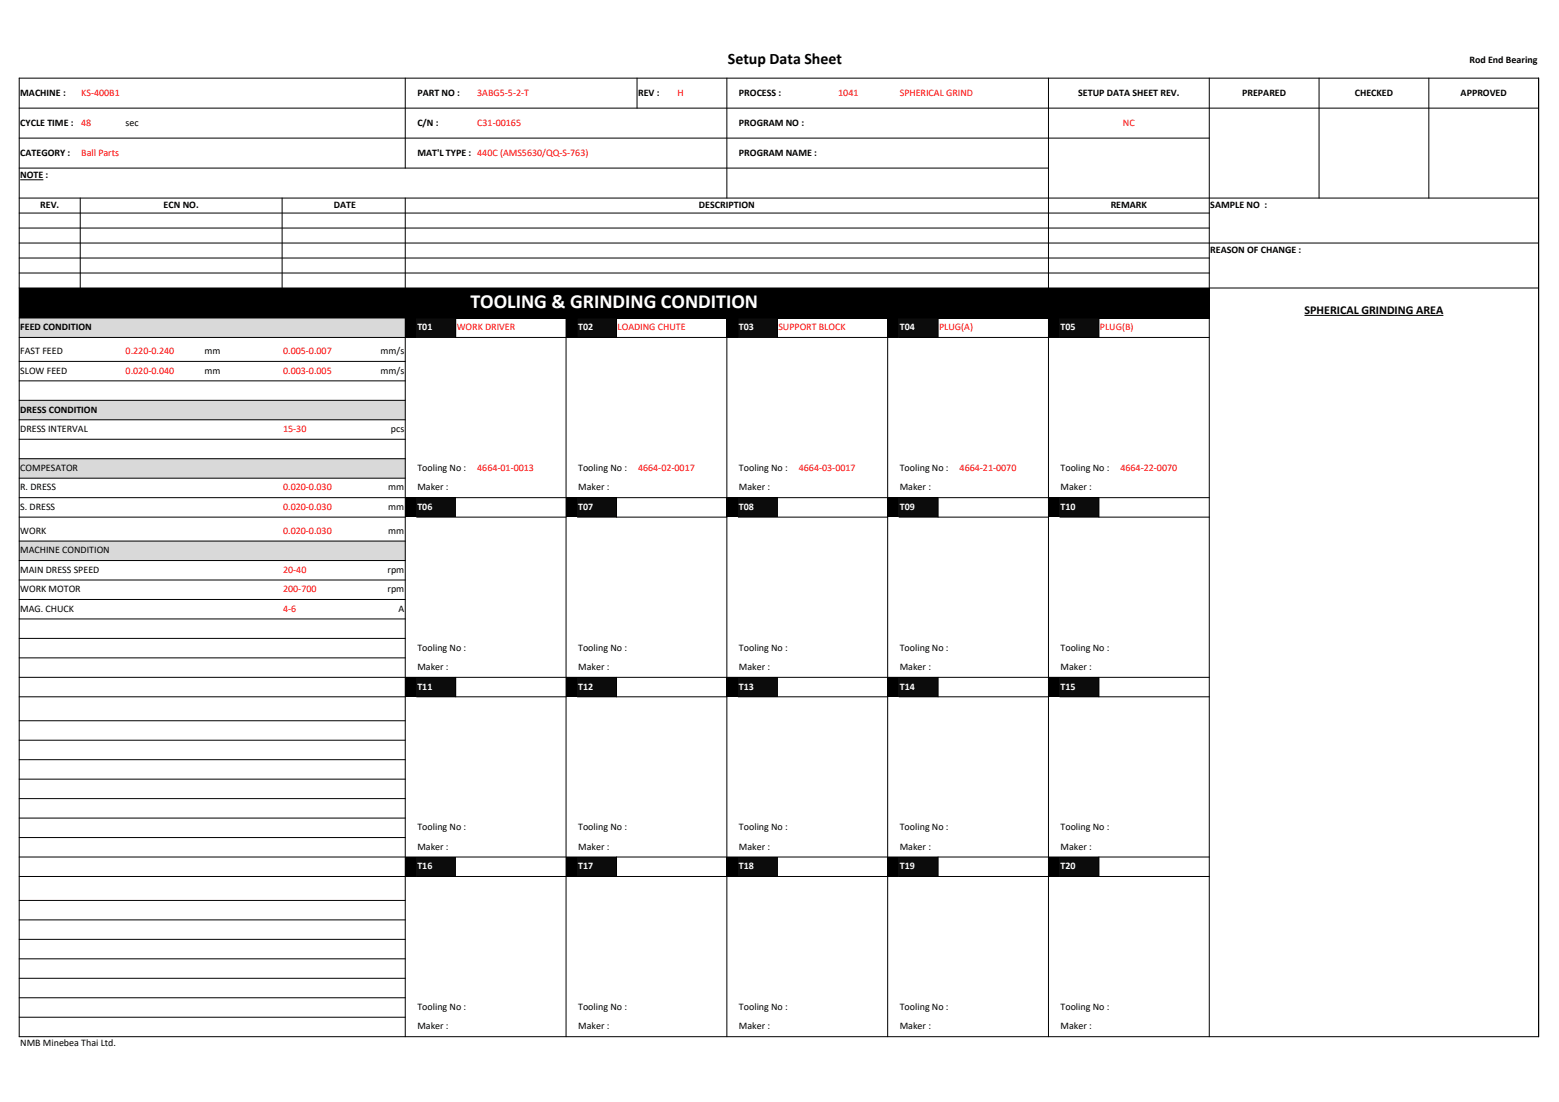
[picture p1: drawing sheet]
<svg xmlns="http://www.w3.org/2000/svg" width="297mm" height="210mm" viewBox="0 0 297 210" stroke-linecap="round" stroke-linejoin="round" font-family="sans-serif">
<defs><g id="words">
<text font-size="3.8" fill="#fff" x="89.6" y="58.7">TOOLING &amp; GRINDING CONDITION</text>
<text font-size="3" x="138.7" y="12.2">Setup Data Sheet</text>
<text font-size="2.3" x="248.5" y="59.8">SPHERICAL GRINDING AREA</text>
<g font-size="1.9">
<text x="279.9" y="12">Rod End Bearing</text>
<text x="3.9" y="18.2">MACHINE :</text>
<text x="3.9" y="23.9">CYCLE TIME :</text>
<text x="23.9" y="23.9">sec</text>
<text x="79.5" y="18.2">PART NO :</text>
<text x="79.5" y="23.9">C/N :</text>
<text x="121.6" y="18.2">REV :</text>
<text x="140.8" y="18.2">PROCESS :</text>
<text x="140.8" y="23.9">PROGRAM NO :</text>
<text x="205.4" y="18.2">SETUP DATA SHEET REV.</text>
<text x="236.6" y="18.2">PREPARED</text>
<text x="258.1" y="18.2">CHECKED</text>
<text x="278.3" y="18.2">APPROVED</text>
<text x="3.9" y="29.7">CATEGORY :</text>
<text x="79.5" y="29.7">MAT'L TYPE : 440C (AMS5630/QQ-S-763)</text>
<text x="140.8" y="29.7">PROGRAM NAME :</text>
<text x="3.9" y="33.9">NOTE :</text>
<text x="7.7" y="39.7">REV.</text>
<text x="31.2" y="39.7">ECN NO.</text>
<text x="63.6" y="39.7">DATE</text>
<text x="133.2" y="39.7">DESCRIPTION</text>
<text x="211.6" y="39.7">REMARK</text>
<text x="230.6" y="39.7">SAMPLE NO :</text>
<text x="230.6" y="48.2">REASON OF CHANGE :</text>
<text x="3.9" y="62.9">FEED CONDITION</text>
<text x="3.9" y="67.5">FAST FEED</text>
<text x="3.9" y="71.2">SLOW FEED</text>
<text x="38.9" y="67.5">mm</text>
<text x="38.9" y="71.2">mm</text>
<text x="72.5" y="67.5">mm/s</text>
<text x="72.5" y="71.2">mm/s</text>
<text x="3.9" y="78.6">DRESS CONDITION</text>
<text x="3.9" y="82.3">DRESS INTERVAL</text>
<text x="74.5" y="82.3">pcs</text>
<text x="3.9" y="89.8">COMPESATOR</text>
<text x="79.5" y="89.8">Tooling No :</text>
<text x="110.1" y="89.8">Tooling No :</text>
<text x="140.8" y="89.8">Tooling No :</text>
<text x="171.4" y="89.8">Tooling No :</text>
<text x="202" y="89.8">Tooling No :</text>
<text x="3.9" y="93.5">R. DRESS</text>
<text x="74" y="93.5">mm</text>
<text x="79.5" y="93.5">Maker :</text>
<text x="110.1" y="93.5">Maker :</text>
<text x="140.8" y="93.5">Maker :</text>
<text x="171.4" y="93.5">Maker :</text>
<text x="202" y="93.5">Maker :</text>
<text x="3.9" y="97.2">S. DRESS</text>
<text x="3.9" y="101.7">WORK</text>
<text x="74" y="97.2">mm</text>
<text x="74" y="101.7">mm</text>
<text x="3.9" y="105.5">MACHINE CONDITION</text>
<text x="3.9" y="109.2">MAIN DRESS SPEED</text>
<text x="3.9" y="112.9">WORK MOTOR</text>
<text x="73.8" y="109.2">rpm</text>
<text x="73.8" y="112.9">rpm</text>
<text x="3.9" y="116.6">MAG. CHUCK</text>
<text x="75.9" y="116.6">A</text>
<text x="79.5" y="124">Tooling No :</text>
<text x="110.1" y="124">Tooling No :</text>
<text x="140.8" y="124">Tooling No :</text>
<text x="171.4" y="124">Tooling No :</text>
<text x="202" y="124">Tooling No :</text>
<text x="79.5" y="127.7">Maker :</text>
<text x="110.1" y="127.7">Maker :</text>
<text x="140.8" y="127.7">Maker :</text>
<text x="171.4" y="127.7">Maker :</text>
<text x="202" y="127.7">Maker :</text>
<text x="79.5" y="158.2">Tooling No :</text>
<text x="79.5" y="162">Maker :</text>
<text x="110.1" y="158.2">Tooling No :</text>
<text x="110.1" y="162">Maker :</text>
<text x="140.8" y="158.2">Tooling No :</text>
<text x="140.8" y="162">Maker :</text>
<text x="171.4" y="158.2">Tooling No :</text>
<text x="171.4" y="162">Maker :</text>
<text x="202" y="158.2">Tooling No :</text>
<text x="202" y="162">Maker :</text>
<text x="79.5" y="192.5">Tooling No :</text>
<text x="79.5" y="196.2">Maker :</text>
<text x="110.1" y="192.5">Tooling No :</text>
<text x="110.1" y="196.2">Maker :</text>
<text x="140.8" y="192.5">Tooling No :</text>
<text x="140.8" y="196.2">Maker :</text>
<text x="171.4" y="192.5">Tooling No :</text>
<text x="171.4" y="196.2">Maker :</text>
<text x="202" y="192.5">Tooling No :</text>
<text x="202" y="196.2">Maker :</text>
<text x="3.9" y="199.4">NMB Minebea Thai Ltd.</text>
</g>
<g font-size="1.9" fill="#f00">
<text x="15.5" y="18.2">KS-400B1</text>
<text x="15.5" y="23.9">48</text>
<text x="90.9" y="18.2">3ABG5-5-2-T</text>
<text x="90.9" y="23.9">C31-00165</text>
<text x="129.1" y="18.2">H</text>
<text x="159.7" y="18.2">1041</text>
<text x="171.4" y="18.2">SPHERICAL GRIND</text>
<text x="213.9" y="23.9">NC</text>
<text x="15.5" y="29.7">Ball Parts</text>
<text x="87" y="62.9">WORK DRIVER</text>
<text x="117.6" y="62.9">LOADING CHUTE</text>
<text x="148.3" y="62.9">SUPPORT BLOCK</text>
<text x="178.9" y="62.9">PLUG(A)</text>
<text x="209.5" y="62.9">PLUG(B)</text>
<text x="23.9" y="67.5">0.220-0.240</text>
<text x="23.9" y="71.2">0.020-0.040</text>
<text x="53.9" y="67.5">0.005-0.007</text>
<text x="53.9" y="71.2">0.003-0.005</text>
<text x="53.9" y="82.3">15-30</text>
<text x="90.9" y="89.8">4664-01-0013</text>
<text x="121.6" y="89.8">4664-02-0017</text>
<text x="152.2" y="89.8">4664-03-0017</text>
<text x="182.8" y="89.8">4664-21-0070</text>
<text x="213.5" y="89.8">4664-22-0070</text>
<text x="53.9" y="93.5">0.020-0.030</text>
<text x="53.9" y="97.2">0.020-0.030</text>
<text x="53.9" y="101.7">0.020-0.030</text>
<text x="53.9" y="109.2">20-40</text>
<text x="53.9" y="112.9">200-700</text>
<text x="53.9" y="116.6">4-6</text>
</g>
<g font-size="1.9" fill="#fff">
<text x="79.5" y="62.9">T01</text>
<text x="110.1" y="62.9">T02</text>
<text x="140.8" y="62.9">T03</text>
<text x="171.4" y="62.9">T04</text>
<text x="202" y="62.9">T05</text>
<text x="79.5" y="97.2">T06</text>
<text x="110.1" y="97.2">T07</text>
<text x="140.8" y="97.2">T08</text>
<text x="171.4" y="97.2">T09</text>
<text x="202" y="97.2">T10</text>
<text x="79.5" y="131.4">T11</text>
<text x="110.1" y="131.4">T12</text>
<text x="140.8" y="131.4">T13</text>
<text x="171.4" y="131.4">T14</text>
<text x="202" y="131.4">T15</text>
<text x="79.5" y="165.7">T16</text>
<text x="110.1" y="165.7">T17</text>
<text x="140.8" y="165.7">T18</text>
<text x="171.4" y="165.7">T19</text>
<text x="202" y="165.7">T20</text>
</g>
</g></defs>
<path d="M3.7 54.9h226.7v5.7h-226.7z" fill-rule="evenodd" fill="#000"/>
<path d="M3.7 60.6h73.5v3.7h-73.5z" fill-rule="evenodd" fill="#d9d9d9"/>
<path d="M77.2 60.6h2.1v3.7h-2.1z" fill-rule="evenodd" fill="#000"/>
<path d="M79.3 60.6h7.5v3.7h-7.5z" fill-rule="evenodd" fill="#0c0c0c"/>
<path d="M107.8 60.6h2.2v3.7h-2.2z" fill-rule="evenodd" fill="#000"/>
<path d="M109.9 60.6h7.6v3.7h-7.6z" fill-rule="evenodd" fill="#0c0c0c"/>
<path d="M138.5 60.6h2.1v3.7h-2.1z" fill-rule="evenodd" fill="#000"/>
<path d="M140.6 60.6h7.5v3.7h-7.5z" fill-rule="evenodd" fill="#0c0c0c"/>
<path d="M169.1 60.6h2.1v3.7h-2.1z" fill-rule="evenodd" fill="#000"/>
<path d="M171.2 60.6h7.5v3.7h-7.5z" fill-rule="evenodd" fill="#0c0c0c"/>
<path d="M199.7 60.6h2.2v3.7h-2.2z" fill-rule="evenodd" fill="#000"/>
<path d="M201.9 60.6h7.5v3.7h-7.5z" fill-rule="evenodd" fill="#0c0c0c"/>
<g fill="#d9d9d9">
<path d="M3.7 76.3h73.5v3.7h-73.5z" fill-rule="evenodd"/>
<path d="M3.7 87.4h73.5v3.7h-73.5z" fill-rule="evenodd"/>
</g>
<path d="M77.2 94.8h2.1v3.8h-2.1z" fill-rule="evenodd" fill="#000"/>
<path d="M79.3 94.8h7.5v3.8h-7.5z" fill-rule="evenodd" fill="#0c0c0c"/>
<path d="M107.8 94.8h2.2v3.8h-2.2z" fill-rule="evenodd" fill="#000"/>
<path d="M109.9 94.8h7.6v3.8h-7.6z" fill-rule="evenodd" fill="#0c0c0c"/>
<path d="M138.5 94.8h2.1v3.8h-2.1z" fill-rule="evenodd" fill="#000"/>
<path d="M140.6 94.8h7.5v3.8h-7.5z" fill-rule="evenodd" fill="#0c0c0c"/>
<path d="M169.1 94.8h2.1v3.8h-2.1z" fill-rule="evenodd" fill="#000"/>
<path d="M171.2 94.8h7.5v3.8h-7.5z" fill-rule="evenodd" fill="#0c0c0c"/>
<path d="M199.7 94.8h2.2v3.8h-2.2z" fill-rule="evenodd" fill="#000"/>
<path d="M201.9 94.8h7.5v3.8h-7.5z" fill-rule="evenodd" fill="#0c0c0c"/>
<path d="M3.7 103.1h73.5v3.7h-73.5z" fill-rule="evenodd" fill="#d9d9d9"/>
<path d="M77.2 129.1h2.1v3.7h-2.1z" fill-rule="evenodd" fill="#000"/>
<path d="M79.3 129.1h7.5v3.7h-7.5z" fill-rule="evenodd" fill="#0c0c0c"/>
<path d="M107.8 129.1h2.2v3.7h-2.2z" fill-rule="evenodd" fill="#000"/>
<path d="M109.9 129.1h7.6v3.7h-7.6z" fill-rule="evenodd" fill="#0c0c0c"/>
<path d="M138.5 129.1h2.1v3.7h-2.1z" fill-rule="evenodd" fill="#000"/>
<path d="M140.6 129.1h7.5v3.7h-7.5z" fill-rule="evenodd" fill="#0c0c0c"/>
<path d="M169.1 129.1h2.1v3.7h-2.1z" fill-rule="evenodd" fill="#000"/>
<path d="M171.2 129.1h7.5v3.7h-7.5z" fill-rule="evenodd" fill="#0c0c0c"/>
<path d="M199.7 129.1h2.2v3.7h-2.2z" fill-rule="evenodd" fill="#000"/>
<path d="M201.9 129.1h7.5v3.7h-7.5z" fill-rule="evenodd" fill="#0c0c0c"/>
<path d="M77.2 163.3h2.1v3.7h-2.1z" fill-rule="evenodd" fill="#000"/>
<path d="M79.3 163.3h7.5v3.7h-7.5z" fill-rule="evenodd" fill="#0c0c0c"/>
<path d="M107.8 163.3h2.2v3.7h-2.2z" fill-rule="evenodd" fill="#000"/>
<path d="M109.9 163.3h7.6v3.7h-7.6z" fill-rule="evenodd" fill="#0c0c0c"/>
<path d="M138.5 163.3h2.1v3.7h-2.1z" fill-rule="evenodd" fill="#000"/>
<path d="M140.6 163.3h7.5v3.7h-7.5z" fill-rule="evenodd" fill="#0c0c0c"/>
<path d="M169.1 163.3h2.1v3.7h-2.1z" fill-rule="evenodd" fill="#000"/>
<path d="M171.2 163.3h7.5v3.7h-7.5z" fill-rule="evenodd" fill="#0c0c0c"/>
<path d="M199.7 163.3h2.2v3.7h-2.2z" fill-rule="evenodd" fill="#000"/>
<path d="M201.9 163.3h7.5v3.7h-7.5z" fill-rule="evenodd" fill="#0c0c0c"/>
<g fill="none" stroke="#000" stroke-width=".19">
<path d="M3.6 14.9h289.6M3.7 14.8v182.8M77.2 14.8v17.3M121.4 14.8v5.9M138.5 14.8v23M199.7 14.8v40.2M230.4 14.8v182.8M251.3 14.8v23M272.2 14.8v23M293.1 14.8v182.8M3.6 20.6h289.6M3.6 26.3h226.8"/>
<path d="M3.6 32h196.2M3.6 37.7h289.6M3.9 34.3h4.4M15.3 37.7v17.3M53.7 37.7v17.3M77.2 37.7v17.3M3.6 40.6h226.8M3.6 43.5h226.8M3.6 46.3h289.6M3.6 49.2h226.8M3.6 52h226.8M3.6 54.9h289.6"/>
<path d="M3.6 60.6h226.8M3.6 64.3h73.7M3.6 68.9h73.7M3.6 72.6h73.7M3.6 76.3h73.7M77.2 60.5v137.1M86.7 64.3h21.2M86.8 60.5v3.9M107.8 60.5v137.1M109.9 64.3h28.6M109.9 60.5v3.9M117.4 60.5v3.9"/>
<path d="M138.5 60.5v137.1M140.6 60.5v3.8M148 64.3h21.2M148.1 60.5v3.9M169.1 60.5v137.1M171.2 64.3h28.6M178.7 60.5v3.9M199.7 60.5v137.1M201.9 64.3h28.5M209.4 60.5v3.9M248.5 60.1h26.5M3.6 80h73.7"/>
<path d="M3.6 83.7h73.7M3.6 87.4h73.7M3.6 91.1h73.7M3.6 94.8h226.8M3.6 98.6h73.7M79.3 98.6h28.6M109.9 98.6h28.6M117.4 94.8v3.8M140.6 98.6h28.6M171.2 98.6h28.6M178.7 94.8v3.8M201.9 98.6h28.5"/>
<path d="M209.4 94.8v3.8M3.6 103.1h73.7M3.6 106.8h73.7M3.6 110.5h73.7M3.6 114.2h73.7M3.6 118h73.7M3.6 121.7h73.7M3.6 125.4h73.7M3.6 129.1h226.8M3.6 132.8h73.7M3.6 137.4h73.7M79.3 132.8h28.6"/>
<path d="M86.8 129v3.9M109.9 132.8h28.6M117.4 129v3.9M140.6 132.8h28.6M171.2 132.8h28.6M178.7 129v3.9M201.9 132.8h28.5M209.4 129v3.9M3.6 141.1h73.7M3.6 144.8h73.7M3.6 148.5h73.7M3.6 152.2h73.7"/>
<path d="M3.6 155.9h73.7M3.6 159.6h73.7M3.6 163.3h226.8M3.6 167h73.7M3.6 171.6h73.7M3.6 175.3h73.7M3.6 179h73.7M79.3 167h28.6M109.9 167h28.6M117.4 163.3v3.8M140.6 167h28.6M171.2 167h28.6"/>
<path d="M178.7 163.3v3.8M201.9 167h28.5M209.4 163.3v3.8M3.6 182.7h73.7M3.6 186.4h73.7M3.6 190.1h73.7M3.6 193.9h73.7M3.6 197.6h289.6"/>
</g>
<use href="#words"/>
</svg>
